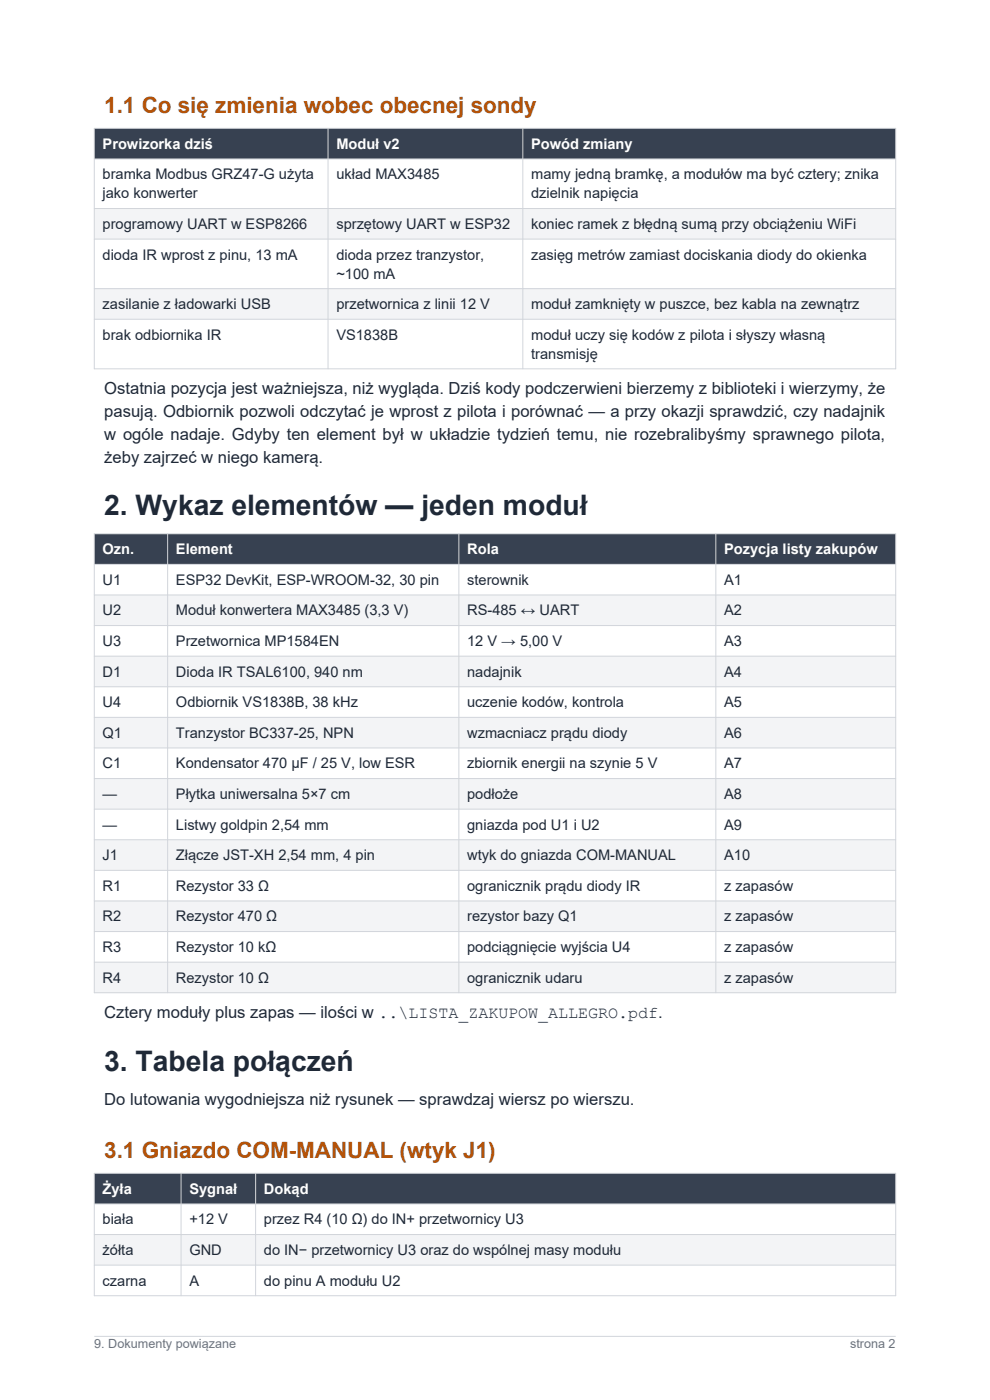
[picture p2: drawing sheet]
<svg xmlns="http://www.w3.org/2000/svg" width="210mm" height="297mm" viewBox="0 0 210 297" stroke-linecap="round" stroke-linejoin="round" font-family="sans-serif">
<defs><g id="words">
<g font-size="6" fill="#1f2937">
<text x="22.1" y="109.4">2. Wykaz elementów — jeden moduł</text>
<text x="22.1" y="227.1">3. Tabela połączeń</text>
</g>
<g font-size="4.8" fill="#b45309">
<text x="22.1" y="23.9">1.1 Co się zmienia wobec obecnej sondy</text>
<text x="22.1" y="245.6">3.1 Gniazdo COM-MANUAL (wtyk J1)</text>
</g>
<g font-size="3.5" fill="#1f2937">
<text x="22.1" y="83.5">Ostatnia pozycja jest ważniejsza, niż wygląda. Dziś kody podczerwieni bierzemy z biblioteki i wierzymy, że</text>
<text x="22.1" y="88.4">pasują. Odbiornik pozwoli odczytać je wprost z pilota i porównać — a przy okazji sprawdzić, czy nadajnik</text>
<text x="22.1" y="93.3">w ogóle nadaje. Gdyby ten element był w układzie tydzień temu, nie rozebralibyśmy sprawnego pilota,</text>
<text x="22.1" y="98.1">żeby zajrzeć w niego kamerą.</text>
<text x="22.1" y="215.9">Cztery moduły plus zapas — ilości w ..\LISTA_ZAKUPOW_ALLEGRO.pdf.</text>
<text x="22.1" y="234.5">Do lutowania wygodniejsza niż rysunek — sprawdzaj wiersz po wierszu.</text>
</g>
<g font-size="3.1" fill="#fff">
<text x="21.8" y="31.6">Prowizorka dziś</text>
<text x="71.3" y="31.6">Moduł v2</text>
<text x="112.7" y="31.6">Powód zmiany</text>
<text x="21.8" y="117.6">Ozn.</text>
<text x="37.3" y="117.6">Element</text>
<text x="99.1" y="117.6">Rola</text>
<text x="153.6" y="117.6">Pozycja listy zakupów</text>
<text x="21.8" y="253.3">Żyła</text>
<text x="40.2" y="253.3">Sygnał</text>
<text x="56" y="253.3">Dokąd</text>
</g>
<g font-size="3.1" fill="#1f2937">
<text x="21.8" y="38.1">bramka Modbus GRZ47-G użyta</text>
<text x="71.3" y="38.1">układ MAX3485</text>
<text x="112.7" y="38.1">mamy jedną bramkę, a modułów ma być cztery; znika</text>
<text x="21.8" y="42.1">jako konwerter</text>
<text x="112.7" y="42.1">dzielnik napięcia</text>
<text x="21.8" y="48.6">programowy UART w ESP8266</text>
<text x="71.3" y="48.6">sprzętowy UART w ESP32</text>
<text x="112.7" y="48.6">koniec ramek z błędną sumą przy obciążeniu WiFi</text>
<text x="21.8" y="55.1">dioda IR wprost z pinu, 13 mA</text>
<text x="71.3" y="55.1">dioda przez tranzystor,</text>
<text x="71.3" y="59.1">~100 mA</text>
<text x="112.7" y="55.1">zasięg metrów zamiast dociskania diody do okienka</text>
<text x="21.8" y="65.6">zasilanie z ładowarki USB</text>
<text x="71.3" y="65.6">przetwornica z linii 12 V</text>
<text x="112.7" y="65.6">moduł zamknięty w puszce, bez kabla na zewnątrz</text>
<text x="21.8" y="72.1">brak odbiornika IR</text>
<text x="71.3" y="72.1">VS1838B</text>
<text x="112.7" y="72.1">moduł uczy się kodów z pilota i słyszy własną</text>
<text x="112.7" y="76.1">transmisję</text>
<text x="21.8" y="124.1">U1</text>
<text x="37.3" y="124.1">ESP32 DevKit, ESP-WROOM-32, 30 pin</text>
<text x="99.1" y="124.1">sterownik</text>
<text x="153.6" y="124.1">A1</text>
<text x="21.8" y="130.6">U2</text>
<text x="37.3" y="130.6">Moduł konwertera MAX3485 (3,3 V)</text>
<text x="99.1" y="130.6">RS-485 ↔ UART</text>
<text x="153.6" y="130.6">A2</text>
<text x="21.8" y="137.1">U3</text>
<text x="37.3" y="137.1">Przetwornica MP1584EN</text>
<text x="99.1" y="137.1">12 V → 5,00 V</text>
<text x="153.6" y="137.1">A3</text>
<text x="21.8" y="143.5">D1</text>
<text x="37.3" y="143.5">Dioda IR TSAL6100, 940 nm</text>
<text x="99.1" y="143.5">nadajnik</text>
<text x="153.6" y="143.5">A4</text>
<text x="21.8" y="150">U4</text>
<text x="37.3" y="150">Odbiornik VS1838B, 38 kHz</text>
<text x="99.1" y="150">uczenie kodów, kontrola</text>
<text x="153.6" y="150">A5</text>
<text x="21.8" y="156.5">Q1</text>
<text x="37.3" y="156.5">Tranzystor BC337-25, NPN</text>
<text x="99.1" y="156.5">wzmacniacz prądu diody</text>
<text x="153.6" y="156.5">A6</text>
<text x="21.8" y="163">C1</text>
<text x="37.3" y="163">Kondensator 470 µF / 25 V, low ESR</text>
<text x="99.1" y="163">zbiornik energii na szynie 5 V</text>
<text x="153.6" y="163">A7</text>
<text x="21.8" y="169.5">—</text>
<text x="37.3" y="169.5">Płytka uniwersalna 5×7 cm</text>
<text x="99.1" y="169.5">podłoże</text>
<text x="153.6" y="169.5">A8</text>
<text x="21.8" y="176">—</text>
<text x="37.3" y="176">Listwy goldpin 2,54 mm</text>
<text x="99.1" y="176">gniazda pod U1 i U2</text>
<text x="153.6" y="176">A9</text>
<text x="21.8" y="182.5">J1</text>
<text x="37.3" y="182.5">Złącze JST-XH 2,54 mm, 4 pin</text>
<text x="99.1" y="182.5">wtyk do gniazda COM-MANUAL</text>
<text x="153.6" y="182.5">A10</text>
<text x="21.8" y="189">R1</text>
<text x="37.3" y="189">Rezystor 33 Ω</text>
<text x="99.1" y="189">ogranicznik prądu diody IR</text>
<text x="153.6" y="189">z zapasów</text>
<text x="21.8" y="195.5">R2</text>
<text x="37.3" y="195.5">Rezystor 470 Ω</text>
<text x="99.1" y="195.5">rezystor bazy Q1</text>
<text x="153.6" y="195.5">z zapasów</text>
<text x="21.8" y="202">R3</text>
<text x="37.3" y="202">Rezystor 10 kΩ</text>
<text x="99.1" y="202">podciągnięcie wyjścia U4</text>
<text x="153.6" y="202">z zapasów</text>
<text x="21.8" y="208.5">R4</text>
<text x="37.3" y="208.5">Rezystor 10 Ω</text>
<text x="99.1" y="208.5">ogranicznik udaru</text>
<text x="153.6" y="208.5">z zapasów</text>
<text x="21.8" y="259.7">biała</text>
<text x="40.2" y="259.7">+12 V</text>
<text x="56" y="259.7">przez R4 (10 Ω) do IN+ przetwornicy U3</text>
<text x="21.8" y="266.2">żółta</text>
<text x="40.2" y="266.2">GND</text>
<text x="56" y="266.2">do IN− przetwornicy U3 oraz do wspólnej masy modułu</text>
<text x="21.8" y="272.7">czarna</text>
<text x="40.2" y="272.7">A</text>
<text x="56" y="272.7">do pinu A modułu U2</text>
</g>
<g font-size="2.7" fill="#6b7280">
<text x="20" y="286">9. Dokumenty powiązane</text>
<text x="180.3" y="286">strona 2</text>
</g>
</g></defs>
<path d="M20 283.5h170" fill="none" stroke="#d1d5db" stroke-width=".21"/>
<path d="M20 27.2h170v6.5h-170z" fill-rule="evenodd" fill="#374151"/>
<path d="M20 33.7h170v10.5h-170z" fill-rule="evenodd" fill="#fff"/>
<path d="M20 44.2h170v6.5h-170z" fill-rule="evenodd" fill="#f3f4f6"/>
<path d="M20 50.7h170v10.5h-170z" fill-rule="evenodd" fill="#fff"/>
<path d="M20 61.2h170v6.5h-170z" fill-rule="evenodd" fill="#f3f4f6"/>
<path d="M20 67.7h170v10.5h-170z" fill-rule="evenodd" fill="#fff"/>
<path d="M20 27.2h170v51h-170zM20 33.7h170M69.6 27.2v51M110.9 27.2v51M20 44.2h170M20 50.7h170M20 61.2h170M20 67.7h170" fill="none" stroke="#d1d5db" stroke-width=".21"/>
<path d="M20 113.2h170v6.5h-170z" fill-rule="evenodd" fill="#374151"/>
<path d="M20 119.7h170v6.5h-170z" fill-rule="evenodd" fill="#fff"/>
<path d="M20 126.2h170v6.5h-170z" fill-rule="evenodd" fill="#f3f4f6"/>
<path d="M20 132.7h170v6.5h-170z" fill-rule="evenodd" fill="#fff"/>
<path d="M20 139.2h170v6.5h-170z" fill-rule="evenodd" fill="#f3f4f6"/>
<path d="M20 145.7h170v6.5h-170z" fill-rule="evenodd" fill="#fff"/>
<path d="M20 152.2h170v6.5h-170z" fill-rule="evenodd" fill="#f3f4f6"/>
<path d="M20 158.7h170v6.5h-170z" fill-rule="evenodd" fill="#fff"/>
<path d="M20 165.2h170v6.5h-170z" fill-rule="evenodd" fill="#f3f4f6"/>
<path d="M20 171.7h170v6.4h-170z" fill-rule="evenodd" fill="#fff"/>
<path d="M20 178.1h170v6.5h-170z" fill-rule="evenodd" fill="#f3f4f6"/>
<path d="M20 184.6h170v6.5h-170z" fill-rule="evenodd" fill="#fff"/>
<path d="M20 191.1h170v6.5h-170z" fill-rule="evenodd" fill="#f3f4f6"/>
<path d="M20 197.6h170v6.5h-170z" fill-rule="evenodd" fill="#fff"/>
<path d="M20 204.1h170v6.5h-170z" fill-rule="evenodd" fill="#f3f4f6"/>
<g fill="none" stroke="#d1d5db" stroke-width=".21">
<path d="M20 113.2h170v97.4h-170zM20 119.7h170M35.6 113.2v97.4M97.3 113.2v97.4M151.8 113.2v97.4M20 126.2h170M20 132.7h170M20 139.2h170M20 145.7h170M20 152.2h170M20 158.7h170M20 165.2h170"/>
<path d="M20 171.7h170M20 178.1h170M20 184.6h170M20 191.1h170M20 197.6h170M20 204.1h170"/>
</g>
<path d="M20 248.9h170v6.5h-170z" fill-rule="evenodd" fill="#374151"/>
<path d="M20 255.4h170v6.5h-170z" fill-rule="evenodd" fill="#fff"/>
<path d="M20 261.9h170v6.5h-170z" fill-rule="evenodd" fill="#f3f4f6"/>
<path d="M20 268.4h170v6.5h-170z" fill-rule="evenodd" fill="#fff"/>
<path d="M20 248.9h170v26h-170zM20 255.4h170M38.4 248.9v26M54.2 248.9v26M20 261.9h170M20 268.4h170" fill="none" stroke="#d1d5db" stroke-width=".21"/>
<use href="#words"/>
</svg>
